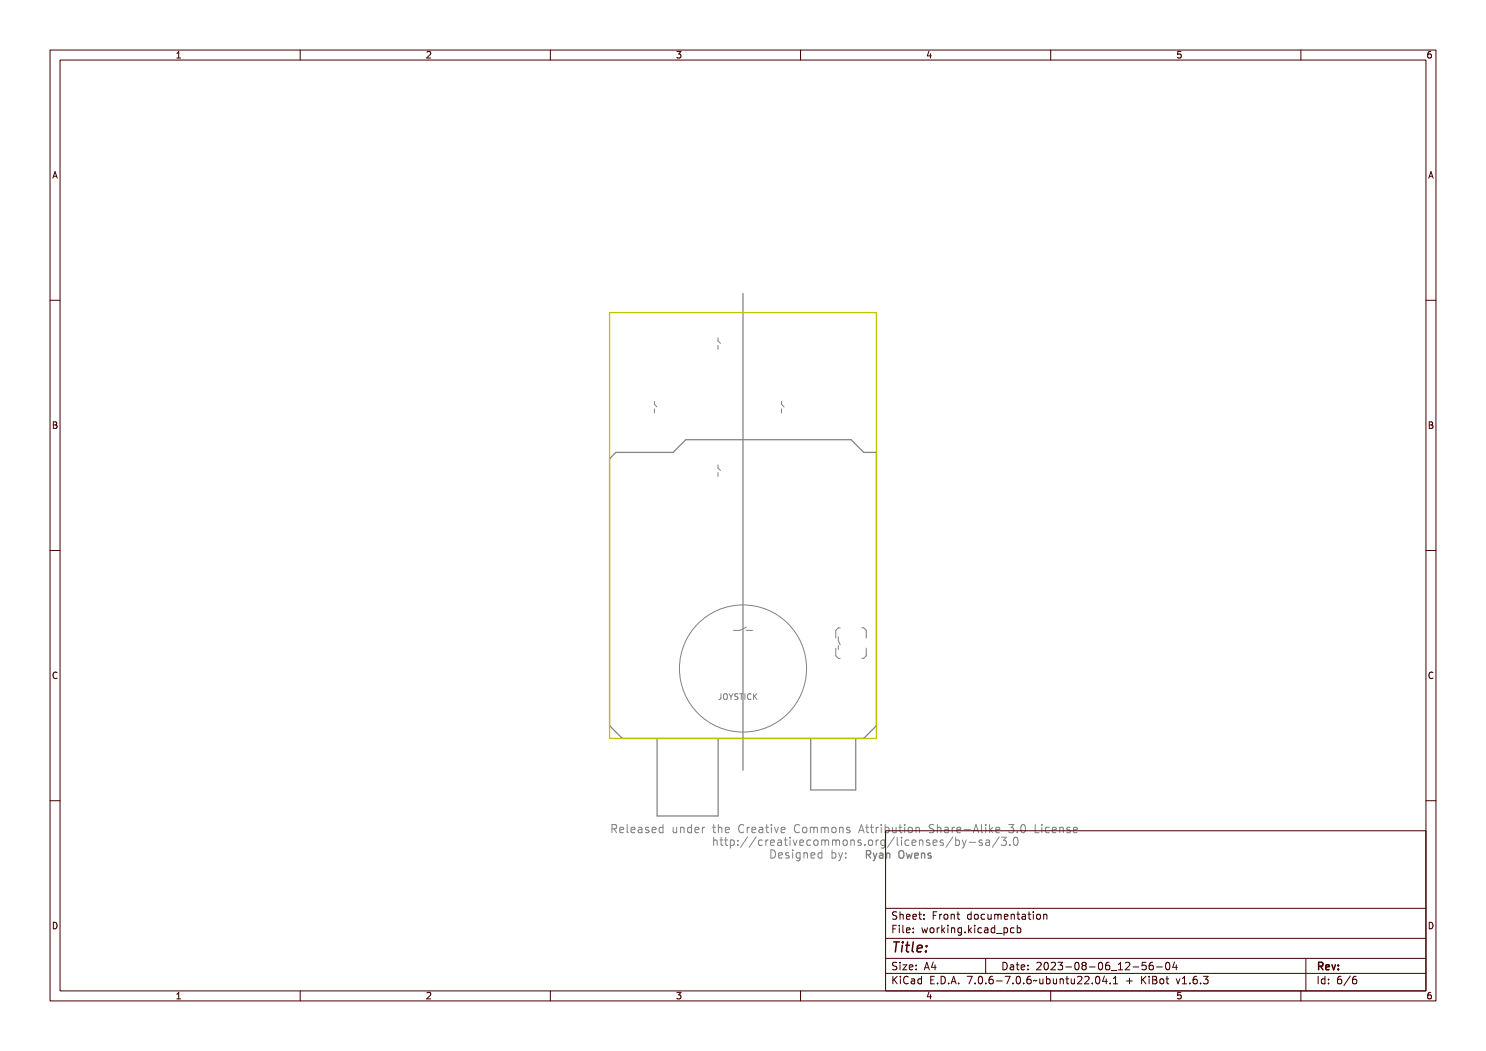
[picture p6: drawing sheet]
<svg xmlns="http://www.w3.org/2000/svg" width="297mm" height="210mm" viewBox="0 0 297 210" stroke-linecap="round" stroke-linejoin="round" font-family="sans-serif">
<defs><g id="words">
<text font-size="2.7" fill="#480000" x="178" y="190.3">Title:</text>
<g font-size="2.2" fill="#848484">
<text x="121.8" y="166.6">Released under the Creative Commons Attribution Share-Alike 3.0 License</text>
<text x="142.2" y="169.1">http://creativecommons.org/licenses/by-sa/3.0</text>
<text x="153.6" y="171.7">Designed by:</text>
</g>
<text font-size="2" fill="#848484" x="172.6" y="171.7">Ryan Owens</text>
<g font-size="2" fill="#480000">
<text x="178" y="183.7">Sheet: Front documentation</text>
<text x="178" y="186.5">File: working.kicad_pcb</text>
<text x="178" y="193.9">Size: A4</text>
<text x="178" y="196.6">KiCad E.D.A. 7.0.6-7.0.6~ubuntu22.04.1 + KiBot v1.6.3</text>
<text x="200" y="193.9">Date: 2023-08-06_12-56-04</text>
<text x="263" y="196.6">Id: 6/6</text>
<text x="263" y="193.9">Rev:</text>
</g>
<g font-size="1.7" fill="#480000">
<text x="35" y="11.7">1</text>
<text x="85" y="11.7">2</text>
<text x="135" y="11.7">3</text>
<text x="185" y="11.7">4</text>
<text x="235" y="11.7">5</text>
<text x="285" y="11.7">6</text>
<text x="10.5" y="35.7">A</text>
<text x="285.5" y="35.7">A</text>
<text x="10.5" y="85.6">B</text>
<text x="285.5" y="85.6">B</text>
<text x="10.5" y="135.7">C</text>
<text x="285.5" y="135.7">C</text>
<text x="10.5" y="185.6">D</text>
<text x="285.5" y="185.6">D</text>
<text x="35" y="199.7">1</text>
<text x="85" y="199.7">2</text>
<text x="135" y="199.7">3</text>
<text x="185" y="199.7">4</text>
<text x="235" y="199.7">5</text>
<text x="285" y="199.7">6</text>
</g>
<text font-size="1.6" fill="#848484" x="143.4" y="139.9">JOYSTICK</text>
</g></defs>
<path d="M148.5 58.6v95.3M123.1 90.4h11.4l2.6-2.5h33l2.5 2.5h2.6v54.6l-2.6 2.5h-48.2l-2.6-2.5v-53.3zM131.3 147.5v15.5h12.2v-15.5M162 147.6v10.2h9v-10.2" fill="none" stroke="#848484" stroke-width=".25"/>
<g fill="none" stroke="#848484" stroke-width=".27">
<path d="M172.8 170.2a.74 .74 0 0 1 .9 .3v.3l-.3 .2 .4 .7h-.2l-.2-.5-.2-.1h-.2v.6h-.2zM173 170.4h.2a.26 .26 0 0 1 .3 .2 .26 .26 0 0 1-.3 .3h-.2zM173.9 170.6h.2l.4 .8 .3-.8h.2l-.3 .7a.68 .68 0 0 1-.7 .8l.4-.4zM175.3 170.6h.3a.43 .43 0 0 1 .5 .5v.6h-.2v-.2a.38 .38 0 0 1-.5 .2 .38 .38 0 0 1-.2-.5 .38 .38 0 0 1 .5-.2h.2a.36 .36 0 0 0-.2-.3 .36 .36 0 0 0-.4 .1zM175.4 171.2l.5-.1a.31 .31 0 0 1-.1 .4 .31 .31 0 0 1-.4-.1zM176.5 170.6h.1v.1a.36 .36 0 0 1 .5-.1 .36 .36 0 0 1 .2 .4v.7h-.2v-.8l-.2-.2-.2 .2-.1 .8h-.1zM179 170.3a.54 .54 0 0 1 .7 0 .54 .54 0 0 1 .1 .6 .54 .54 0 0 1-.5 .8 .54 .54 0 0 1-.5-.8zM179.2 170.4a.57 .57 0 0 1 .4 .9l-.2 .2a.57 .57 0 0 1-.3-.9zM179.9 170.6h.2l.2 .9 .1-.6h.2l.2 .6 .1-.9h.2l-.2 1.1h-.2l-.2-.6-.2 .6h-.1zM181.4 170.7a.49 .49 0 0 1 .6-.1 .49 .49 0 0 1 .2 .6h-.8a.42 .42 0 0 0 .3 .4 .42 .42 0 0 0 .5-.2 .48 .48 0 0 1-.5 .3 .48 .48 0 0 1-.4-.3zM181.5 170.8l.4-.1 .1 .3h-.6zM182.5 170.6h.2v.1a.36 .36 0 0 1 .5-.1 .36 .36 0 0 1 .2 .4v.7h-.2v-.8l-.2-.2-.3 .2v.8h-.2z"/>
<path d="M183.9 170.6h.4h.2l-.1 .2a.25 .25 0 0 0-.3-.1 .25 .25 0 0 0-.1 .3 .38 .38 0 0 1 .5 .3 .38 .38 0 0 1-.4 .4l-.3-.1v-.1a.31 .31 0 0 0 .3 .1 .31 .31 0 0 0 .2-.3 .42 .42 0 0 1-.4-.2 .42 .42 0 0 1 0-.5zM186 170.5h-.3l-.2 .2v.2l.5 .1v.4h-.5"/>
</g>
<g fill="none" stroke="#848484" stroke-width=".2">
<path d="M143.5 67.5v.6l.5 .5M143.5 69v.8M130.8 80.2v.6l.5 .5M130.8 81.7v.8M143.5 92.9v.6l.5 .5M143.5 94.4v.8M156.2 80.2v.6l.5 .5M156.2 81.7v.8M143.7 138.8h.4v.8a.33 .33 0 0 1-.2 .3 .33 .33 0 0 1-.4-.2 .26 .26 0 0 0 .3 .1 .26 .26 0 0 0 .2-.2v-.7h-.3zM144.5 138.9a.46 .46 0 0 1 .6 0 .46 .46 0 0 1 .1 .6 .4 .4 0 0 1-.5 .4 .4 .4 0 0 1-.3-.5zM144.7 138.9a.46 .46 0 0 1 .3 .5 .46 .46 0 0 1-.3 .4l-.1-.4zM145.3 138.8h.2l.3 .5 .2-.5h.2l-.4 .6v.5h-.1v-.5z"/>
<path d="M146.4 138.9l.4-.1h.2l-.1 .1a.23 .23 0 0 0-.4 .1 .23 .23 0 0 0 .3 .3 .36 .36 0 0 1 .2 .6 .36 .36 0 0 1-.6-.2 .27 .27 0 0 0 .3 .1 .27 .27 0 0 0 .1-.3 .37 .37 0 0 1-.4-.2 .37 .37 0 0 1 0-.4zM147.2 138.8h.9v.1h-.4v1h-.1v-1h-.4zM148.3 138.8h.6v.1h-.3v.9h.3v.1h-.6v-.1h.2v-.9h-.2zM149.1 125.3l-1.2 .7h-1.3M149.1 126h1.3M149.3 138.9l.4-.1h.2v.2a.4 .4 0 0 0-.6 .4 .4 .4 0 0 0 .6 .3v.2a.57 .57 0 0 1-.8-.2 .57 .57 0 0 1 .2-.8zM150.1 138.8h.1v.5l.5-.5h.2l-.4 .5 .4 .6h-.2l-.3-.5-.2 .5h-.1zM167 129.5v1.5l.6 .5h.3M167.6 127.2v.8l.3 .9M167.6 129v.8M167.9 125.5h-.3l-.6 .5v1.5M172.3 125.5h.3l.5 .5v1.5"/>
<path d="M173.1 129.5v1.5l-.5 .5h-.3M122 165a.8 .8 0 0 1 .9 .3v.3l-.3 .2 .5 .8h-.2l-.3-.5-.2-.2h-.2v.7h-.2zM122.2 165.2h.2a.29 .29 0 0 1 .3 .3 .29 .29 0 0 1-.3 .2h-.2zM123.4 165.5a.53 .53 0 0 1 .7-.1 .53 .53 0 0 1 .2 .6h-.8a.46 .46 0 0 0 .3 .5 .46 .46 0 0 0 .5-.2v.2a.66 .66 0 0 1-.9-.1 .66 .66 0 0 1 0-.9zM123.6 165.6h.4l.1 .3h-.6zM124.6 164.9h.5l.1 1.4 .4 .1v.2l-.6-.1-.1-1.4h-.3zM126 165.5a.53 .53 0 0 1 .7-.1 .53 .53 0 0 1 .3 .6h-.9a.46 .46 0 0 0 .3 .5 .46 .46 0 0 0 .5-.2v.2a.66 .66 0 0 1-.9-.1 .66 .66 0 0 1 0-.9zM126.2 165.6h.4l.2 .3h-.7zM127.3 165.5l.2-.1a.49 .49 0 0 1 .7 .5v.7h-.2v-.2a.42 .42 0 0 1-.5 .2 .42 .42 0 0 1-.3-.5 .42 .42 0 0 1 .5-.3h.3a.38 .38 0 0 0-.3-.3 .38 .38 0 0 0-.4 .2zM127.5 166.1l.5-.1a.34 .34 0 0 1-.1 .4 .34 .34 0 0 1-.5-.1zM128.7 165.5l.6-.1h.1l-.1 .2a.27 .27 0 0 0-.3-.1 .27 .27 0 0 0-.1 .3 .41 .41 0 0 1 .5 .3 .41 .41 0 0 1-.4 .5h-.4v-.3a.33 .33 0 0 0 .4 .2 .33 .33 0 0 0 .2-.4 .46 .46 0 0 1-.4-.1 .46 .46 0 0 1-.1-.5zM130 165.5a.53 .53 0 0 1 .6-.1 .53 .53 0 0 1 .3 .6h-.9a.46 .46 0 0 0 .3 .5 .46 .46 0 0 0 .5-.2v.2a.66 .66 0 0 1-.8-.1 .66 .66 0 0 1 0-.9z"/>
<path d="M130.2 165.6h.3l.2 .3h-.7zM131.3 165.5l.3-.1 .3 .2v-.7h.2v1.7h-.2v-.2a.5 .5 0 0 1-.7 .1 .5 .5 0 0 1 0-.7zM131.4 165.7l.1-.1a.43 .43 0 0 1 .4 .4 .43 .43 0 0 1-.4 .4l-.1-.2zM133.9 165.4h.1l.1 .9 .2 .2 .2-.3 .1-.8h.2v1.2h-.2v-.2a.38 .38 0 0 1-.5 .2 .38 .38 0 0 1-.2-.5zM135.2 165.4h.2v.2a.39 .39 0 0 1 .4-.2 .39 .39 0 0 1 .3 .5v.7h-.2v-.9l-.3-.2-.2 .3v.8h-.2zM136.5 165.5l.4-.1 .3 .2v-.7h.2v1.7h-.2v-.2a.5 .5 0 0 1-.7 .1 .5 .5 0 0 1-.1-.7zM136.7 165.7l.1-.1a.43 .43 0 0 1 .4 .4 .43 .43 0 0 1-.4 .4l-.2-.2zM137.9 165.5a.53 .53 0 0 1 .6-.1 .53 .53 0 0 1 .3 .6h-.9a.46 .46 0 0 0 .3 .5 .46 .46 0 0 0 .5-.2v.2a.66 .66 0 0 1-.9-.1 .66 .66 0 0 1 .1-.9zM138 165.6h.4l.2 .3h-.7zM139.3 165.4h.2v.2a.33 .33 0 0 1 .3-.2 .33 .33 0 0 1 .3 .2 .39 .39 0 0 0-.4 0 .39 .39 0 0 0-.2 .4v.6h-.2zM142 165.1h.2v.3h.4v.2h-.4v.8h.4v.2h-.2a.33 .33 0 0 1-.4-.4v-.6h-.3v-.2h.3zM142.4 167.5h.2v.6a.39 .39 0 0 1 .4-.2 .39 .39 0 0 1 .3 .5v.7h-.2v-.8l-.3-.2-.2 .2v.8h-.2z"/>
<path d="M143 164.9h.2v.7a.39 .39 0 0 1 .5-.2 .39 .39 0 0 1 .2 .5v.7h-.1l-.1-.9-.2-.2-.2 .3-.1 .8h-.2zM143.9 167.6h.2v.3h.5v.2h-.5v.8l.5 .1v.1h-.3a.33 .33 0 0 1-.4-.4v-.6h-.3v-.2h.3zM144.4 165.5a.53 .53 0 0 1 .7-.1 .53 .53 0 0 1 .2 .6h-.8a.46 .46 0 0 0 .3 .5 .46 .46 0 0 0 .5-.2v.2a.66 .66 0 0 1-.9-.1 .66 .66 0 0 1 0-.9zM144.6 165.6h.4l.1 .3h-.6zM145.2 167.6h.2v.3h.5v.2h-.5v.8l.5 .1v.1h-.3a.33 .33 0 0 1-.4-.4v-.6h-.3v-.2h.3zM146.3 167.9h.2v.2a.5 .5 0 0 1 .7 0 .5 .5 0 0 1 .1 .6 .42 .42 0 0 1-.3 .5 .42 .42 0 0 1-.5-.2v.6h-.2zM146.7 168.1a.43 .43 0 0 1 .4 .4 .43 .43 0 0 1-.4 .5l-.2-.5zM147.1 165.2a.44 .44 0 0 1 .4-.2 .44 .44 0 0 1 .4 .3 .47 .47 0 0 0-.6-.1 .47 .47 0 0 0-.2 .6 .47 .47 0 0 0 .2 .6 .47 .47 0 0 0 .6-.1 .47 .47 0 0 1-.5 .4 .47 .47 0 0 1-.4-.4l-.1-.7zM147.9 168h.3v.3h-.3zM147.9 168.8h.3v.3h-.3zM148.5 165.4h.2v.2a.33 .33 0 0 1 .3-.2 .33 .33 0 0 1 .3 .2 .39 .39 0 0 0-.4 0 .39 .39 0 0 0-.2 .4v.6h-.2zM149.7 167.5h.2l-.9 1.8h-.2z"/>
<path d="M149.7 165.5a.53 .53 0 0 1 .6-.1 .53 .53 0 0 1 .3 .6h-.9a.46 .46 0 0 0 .3 .5 .46 .46 0 0 0 .5-.2v.2a.66 .66 0 0 1-.8-.1 .66 .66 0 0 1 0-.9zM149.8 165.6h.4l.2 .3h-.7zM150.9 165.5l.2-.1a.49 .49 0 0 1 .7 .5v.7h-.2v-.2a.42 .42 0 0 1-.5 .2 .42 .42 0 0 1-.2-.5 .42 .42 0 0 1 .5-.3h.2a.38 .38 0 0 0-.2-.3 .38 .38 0 0 0-.5 .2zM151 167.5h.2l-.9 1.8h-.2zM151.1 166.1l.5-.1a.34 .34 0 0 1-.1 .4 .34 .34 0 0 1-.4-.1zM151.7 168.1a.42 .42 0 0 1 .4-.2 .42 .42 0 0 1 .4 .3 .43 .43 0 0 0-.6 0 .43 .43 0 0 0 0 .6 .43 .43 0 0 0 .6 .1 .44 .44 0 0 1-.5 .3 .44 .44 0 0 1-.4-.3v-.5zM152.5 165.1h.2v.3h.4v.2h-.4v.7l.4 .1v.2h-.2a.33 .33 0 0 1-.4-.4v-.6h-.3v-.2h.3zM153 167.9h.2v.3a.33 .33 0 0 1 .4-.3 .33 .33 0 0 1 .3 .3 .39 .39 0 0 0-.5-.1 .39 .39 0 0 0-.2 .4v.6h-.2zM153.6 165.4h.5v1h.4v.2h-1v-.2h.4v-.8h-.3zM153.7 170.1a.82 .82 0 0 1 1.1 .8 .82 .82 0 0 1-1.1 .8zM153.9 164.9h.2v.3h-.2zM153.9 170.3a.62 .62 0 0 1 .6 .6 .62 .62 0 0 1-.6 .6z"/>
<path d="M154.2 168.1a.53 .53 0 0 1 .7-.1 .53 .53 0 0 1 .2 .6h-.8a.46 .46 0 0 0 .3 .4 .46 .46 0 0 0 .5-.1v.2a.66 .66 0 0 1-.9-.1 .66 .66 0 0 1 0-.9zM154.4 168.2l.4-.1 .2 .3h-.7zM154.7 165.4h.3l.3 1 .3-1h.3l-.5 1.2h-.2zM155.2 170.6a.53 .53 0 0 1 .6-.1 .53 .53 0 0 1 .3 .6h-.9a.46 .46 0 0 0 .3 .5 .46 .46 0 0 0 .5-.2v.2a.66 .66 0 0 1-.8-.1 .66 .66 0 0 1 0-.9zM155.3 170.7l.4-.1 .2 .4h-.7zM155.5 168l.2-.1a.49 .49 0 0 1 .7 .6v.6h-.2v-.1a.42 .42 0 0 1-.5 .2 .42 .42 0 0 1-.3-.5 .42 .42 0 0 1 .5-.3h.3a.38 .38 0 0 0-.3-.4 .38 .38 0 0 0-.4 .2zM155.7 168.6l.5-.1a.34 .34 0 0 1-.1 .5 .34 .34 0 0 1-.5-.1zM156.2 165.5a.53 .53 0 0 1 .7-.1 .53 .53 0 0 1 .2 .6h-.8a.46 .46 0 0 0 .3 .5 .46 .46 0 0 0 .5-.2v.2a.66 .66 0 0 1-.9-.1 .66 .66 0 0 1 0-.9zM156.4 165.6h.4l.1 .3h-.6zM156.6 170.5h.5h.1v.2a.27 .27 0 0 0-.4-.1 .27 .27 0 0 0-.1 .3 .41 .41 0 0 1 .6 .3 .41 .41 0 0 1-.5 .5l-.4-.1v-.2a.33 .33 0 0 0 .4 .2 .33 .33 0 0 0 .2-.4 .46 .46 0 0 1-.4-.2 .46 .46 0 0 1 0-.5zM157 167.6h.2v.3h.5v.2h-.5l.1 .8 .4 .1v.1h-.3a.33 .33 0 0 1-.4-.4v-.6h-.3v-.2h.3zM157.8 170.5h.5v1h.4v.2h-1v-.2h.4v-.9h-.3z"/>
<path d="M158.1 170h.2v.3h-.2zM158.2 167.9h.5v1.1h.4v.1h-1v-.1h.4v-.9h-.3zM158.5 167.5h.2v.2h-.2zM158.9 165.2a.44 .44 0 0 1 .4-.2 .44 .44 0 0 1 .4 .3 .47 .47 0 0 0-.6-.1 .47 .47 0 0 0-.1 .6 .47 .47 0 0 0 .1 .6 .47 .47 0 0 0 .6-.1 .47 .47 0 0 1-.5 .4 .47 .47 0 0 1-.4-.4l-.1-.7zM159.1 170.6l.3-.1 .3 .1v-.1h.2v1.1a.54 .54 0 0 1-.2 .5 .54 .54 0 0 1-.6 0v-.2a.4 .4 0 0 0 .5 0 .4 .4 0 0 0 .1-.4 .49 .49 0 0 1-.6 .1 .49 .49 0 0 1-.1-.7zM159.2 170.7l.1-.1a.42 .42 0 0 1 .4 .5 .42 .42 0 0 1-.4 .4l-.1-.2zM159.3 167.9h.2l.4 1 .3-1h.2l-.4 1.2h-.3zM160.2 165.5a.57 .57 0 0 1 .9 .5 .57 .57 0 0 1-.9 .5l-.2-.5zM160.3 165.7l.1-.1a.43 .43 0 0 1 .5 .4 .43 .43 0 0 1-.5 .4l-.1-.2zM160.4 170.5h.1v.2a.39 .39 0 0 1 .5-.2 .39 .39 0 0 1 .3 .4v.8h-.2l-.1-1h-.4l-.1 1h-.1zM160.8 168.1a.53 .53 0 0 1 .7-.1 .53 .53 0 0 1 .2 .6h-.8a.46 .46 0 0 0 .3 .4 .46 .46 0 0 0 .5-.1v.2a.66 .66 0 0 1-.9-.1 .66 .66 0 0 1 0-.9zM161 168.2l.3-.1 .2 .3h-.6z"/>
<path d="M161.3 165.4l.2 .1 .3-.1 .1 .1 .4-.1 .1 1.2h-.2v-.9l-.1-.2-.1 .2v.9h-.2v-.9l-.2-.2-.1 .2v.9h-.2zM161.7 170.6a.53 .53 0 0 1 .7-.1 .53 .53 0 0 1 .2 .6h-.8a.46 .46 0 0 0 .3 .5 .46 .46 0 0 0 .5-.2v.2a.66 .66 0 0 1-.9-.1 .66 .66 0 0 1 0-.9zM161.9 170.7l.4-.1 .1 .4h-.6zM162.2 168.1a.42 .42 0 0 1 .4-.2 .42 .42 0 0 1 .4 .3 .43 .43 0 0 0-.6 0 .43 .43 0 0 0 0 .6 .43 .43 0 0 0 .6 .1 .44 .44 0 0 1-.5 .3 .44 .44 0 0 1-.4-.3v-.5zM162.6 165.4l.2 .1 .3-.1 .1 .1 .4-.1 .1 1.2h-.2v-.9l-.1-.2-.1 .2v.9h-.2v-.9l-.1-.2-.2 .2v.9h-.2zM163 170.6l.4-.1 .3 .1v-.6h.2v1.7h-.2v-.2a.5 .5 0 0 1-.7 .1 .5 .5 0 0 1-.1-.7zM163.2 170.7h.1a.43 .43 0 0 1 .4 .4 .43 .43 0 0 1-.4 .4l-.2-.2zM163.4 168.1a.57 .57 0 0 1 .9 .4 .57 .57 0 0 1-.9 .5l-.1-.5zM163.6 168.2l.1-.1a.43 .43 0 0 1 .4 .4 .43 .43 0 0 1-.4 .5l-.2-.3zM164.1 165.5a.57 .57 0 0 1 .9 .5 .57 .57 0 0 1-.9 .5l-.1-.5zM164.3 165.7l.1-.1a.43 .43 0 0 1 .4 .4 .43 .43 0 0 1-.4 .4l-.2-.2zM164.6 167.9l.2 .1 .2-.1 .2 .2 .3-.2 .2 1.2h-.2v-.8l-.1-.2-.2 .2v.8h-.2v-.8l-.1-.2-.1 .2v.8h-.2z"/>
<path d="M165.4 165.4h.1v.2a.39 .39 0 0 1 .5-.2 .39 .39 0 0 1 .3 .5v.7h-.2v-.9l-.3-.2-.2 .3-.1 .8h-.1zM165.6 170h.2v.6a.58 .58 0 0 1 .9 .4 .58 .58 0 0 1-.7 .7l-.2-.2v.2h-.2zM165.9 170.7h.1a.43 .43 0 0 1 .4 .4 .43 .43 0 0 1-.4 .4l-.2-.2zM165.9 167.9l.2 .1 .3-.1 .1 .2 .3-.2 .2 1.2h-.2v-.8l-.1-.2-.2 .2v.8h-.2v-.8l-.1-.2-.1 .2v.8h-.2zM166.8 165.5l.5-.1h.2l-.1 .2a.27 .27 0 0 0-.3-.1 .27 .27 0 0 0-.2 .3 .41 .41 0 0 1 .6 .3 .41 .41 0 0 1-.4 .5h-.4v-.3a.33 .33 0 0 0 .4 .2 .33 .33 0 0 0 .2-.4 .46 .46 0 0 1-.5-.1 .46 .46 0 0 1 0-.5zM166.8 170.5h.2l.4 .9 .3-.9h.2l-.3 .8a.74 .74 0 0 1-.7 .8l.4-.4zM167.4 168.1a.57 .57 0 0 1 .9 .4 .57 .57 0 0 1-.9 .5l-.2-.5zM167.5 168.2l.1-.1a.43 .43 0 0 1 .4 .4 .43 .43 0 0 1-.4 .5l-.1-.3zM168.5 170.5h.3v.4h-.3zM168.5 171.4h.3v.3h-.3zM168.6 167.9h.2v.2a.39 .39 0 0 1 .5-.2 .39 .39 0 0 1 .2 .5v.7h-.2v-.8l-.2-.2-.3 .2v.8h-.2zM169.6 165h.3l.5 1.6h-.3l-.1-.4h-.5l-.2 .4h-.2z"/>
<path d="M169.7 165.2l.3 .8h-.5zM170.1 168l.5-.1 .2 .1-.1 .1a.27 .27 0 0 0-.4 0 .27 .27 0 0 0-.1 .3 .41 .41 0 0 1 .6 .3 .41 .41 0 0 1-.5 .5l-.4-.1v-.2a.33 .33 0 0 0 .4 .1 .33 .33 0 0 0 .2-.3 .46 .46 0 0 1-.4-.2 .46 .46 0 0 1 0-.5zM170.9 165.1h.1v.3h.5v.2h-.5l.1 .7 .4 .1v.2h-.2a.33 .33 0 0 1-.4-.4v-.6h-.4v-.2h.4zM171.6 168.8h.2v.3h-.2zM172.2 165.1h.2v.3h.4v.2h-.4v.7l.4 .1v.2h-.2a.33 .33 0 0 1-.4-.4v-.6h-.4v-.2h.4zM172.6 168.1a.57 .57 0 0 1 .9 .4 .57 .57 0 0 1-.9 .5l-.1-.5zM172.8 168.2l.1-.1a.43 .43 0 0 1 .4 .4 .43 .43 0 0 1-.4 .5l-.2-.3zM173.4 165.4h.2v.2a.33 .33 0 0 1 .3-.2 .33 .33 0 0 1 .3 .2 .39 .39 0 0 0-.4 0 .39 .39 0 0 0-.2 .4v.6h-.2zM174 167.9h.2v.3a.33 .33 0 0 1 .4-.3 .33 .33 0 0 1 .3 .3 .39 .39 0 0 0-.5-.1 .39 .39 0 0 0-.2 .4v.6h-.2zM174.6 165.4h.5v1h.4v.2h-1v-.2h.4v-.8h-.3zM174.9 164.9h.2v.3h-.2zM175.2 168.1l.4-.2 .3 .2v-.2h.2v1.2a.54 .54 0 0 1-.3 .5 .54 .54 0 0 1-.6-.1v-.1a.4 .4 0 0 0 .5 0 .4 .4 0 0 0 .2-.4 .49 .49 0 0 1-.7 0 .49 .49 0 0 1-.1-.6z"/>
<path d="M175.4 168.2l.1-.1a.42 .42 0 0 1 .4 .4 .42 .42 0 0 1-.4 .5l-.2-.3zM175.8 164.9h.2v.7a.58 .58 0 0 1 .9 .3 .58 .58 0 0 1-.6 .7l-.3-.2v.2h-.2zM176.1 165.7l.1-.1a.43 .43 0 0 1 .4 .4 .43 .43 0 0 1-.4 .4l-.1-.2zM177.2 165.4h.2v.9l.2 .2 .3-.3v-.8h.2v1.2h-.2v-.2a.38 .38 0 0 1-.5 .2 .38 .38 0 0 1-.2-.5zM177.2 167.5h.2l-.8 1.8h-.2zM177.8 167.5h.5v1.3l.4 .2v.1l-.5-.1-.1-1.4h-.3zM178.7 165.1h.2v.3h.5v.2h-.5l.1 .8h.4v.2h-.3a.33 .33 0 0 1-.4-.4v-.6h-.3v-.2h.3zM179.2 167.9h.5v1.1h.4v.1h-1v-.1h.4v-.9h-.3zM179.5 167.5h.2v.2h-.2zM179.9 165.4h.5v1h.3v.2h-.9v-.2h.4v-.8h-.3zM180.2 164.9h.2v.3h-.2zM180.6 168.1a.42 .42 0 0 1 .4-.2 .42 .42 0 0 1 .3 .3 .43 .43 0 0 0-.6 0 .43 .43 0 0 0 0 .6 .43 .43 0 0 0 .6 .1 .44 .44 0 0 1-.4 .3 .44 .44 0 0 1-.4-.3l-.1-.5z"/>
<path d="M181.2 165.5a.57 .57 0 0 1 .9 .5 .57 .57 0 0 1-.9 .5l-.2-.5zM181.3 165.7l.1-.1a.43 .43 0 0 1 .5 .4 .43 .43 0 0 1-.5 .4l-.1-.2zM181.8 168.1a.53 .53 0 0 1 .7-.1 .53 .53 0 0 1 .2 .6h-.8a.46 .46 0 0 0 .3 .4 .46 .46 0 0 0 .5-.1v.2a.66 .66 0 0 1-.9-.1 .66 .66 0 0 1 0-.9zM182 168.2l.3-.1 .2 .3h-.6zM182.4 165.4h.2v.2a.39 .39 0 0 1 .5-.2 .39 .39 0 0 1 .2 .5v.7h-.2v-.9l-.2-.2-.3 .3v.8h-.2zM183 167.9h.2v.2a.39 .39 0 0 1 .5-.2 .39 .39 0 0 1 .3 .5v.7h-.2l-.1-.8-.2-.2-.2 .2-.1 .8h-.2zM184.5 168l.5-.1 .2 .1-.1 .1a.27 .27 0 0 0-.3 0 .27 .27 0 0 0-.2 .3 .41 .41 0 0 1 .6 .3 .41 .41 0 0 1-.4 .5l-.4-.1v-.2a.33 .33 0 0 0 .4 .1 .33 .33 0 0 0 .2-.3 .46 .46 0 0 1-.5-.2 .46 .46 0 0 1 0-.5zM185.1 165.1l.6-.1 .2 .1v.2a.34 .34 0 0 0-.5-.2 .34 .34 0 0 0-.1 .5 .54 .54 0 0 1 .7 .7 .54 .54 0 0 1-.9 .3l-.1-.3a.37 .37 0 0 0 .5 .2 .37 .37 0 0 0 .1-.6 .51 .51 0 0 1-.5-.2 .51 .51 0 0 1 0-.6zM185.7 168.1a.53 .53 0 0 1 .7-.1 .53 .53 0 0 1 .2 .6h-.8a.46 .46 0 0 0 .3 .4 .46 .46 0 0 0 .5-.1v.2a.66 .66 0 0 1-.9-.1 .66 .66 0 0 1 0-.9zM185.9 168.2l.4-.1 .2 .3h-.7zM186.4 164.9h.1v.7a.39 .39 0 0 1 .5-.2 .39 .39 0 0 1 .3 .5v.7h-.2v-.9l-.3-.2-.2 .3-.1 .8h-.1zM187.1 168l.5-.1 .2 .1-.1 .1a.27 .27 0 0 0-.3 0 .27 .27 0 0 0-.1 .3 .41 .41 0 0 1 .5 .3 .41 .41 0 0 1-.4 .5l-.4-.1v-.2a.33 .33 0 0 0 .4 .1 .33 .33 0 0 0 .2-.3 .46 .46 0 0 1-.5-.2 .46 .46 0 0 1 0-.5z"/>
<path d="M187.7 165.5l.2-.1a.49 .49 0 0 1 .7 .5v.7h-.2v-.2a.42 .42 0 0 1-.5 .2 .42 .42 0 0 1-.3-.5 .42 .42 0 0 1 .5-.3h.3a.38 .38 0 0 0-.3-.3 .38 .38 0 0 0-.4 .2zM187.9 166.1l.5-.1a.34 .34 0 0 1-.2 .4 .34 .34 0 0 1-.4-.1zM189 167.5h.2l-.8 1.8h-.2zM189.2 165.4h.2v.2a.33 .33 0 0 1 .3-.2 .33 .33 0 0 1 .3 .2 .39 .39 0 0 0-.4 0 .39 .39 0 0 0-.2 .4v.6h-.2zM189.6 167.5h.2v.6a.58 .58 0 0 1 .9 .4 .58 .58 0 0 1-.7 .7l-.2-.2v.1h-.2zM189.9 168.2l.1-.1a.43 .43 0 0 1 .4 .4 .43 .43 0 0 1-.4 .5l-.2-.3zM190.4 165.5a.53 .53 0 0 1 .6-.1 .53 .53 0 0 1 .3 .6h-.9a.46 .46 0 0 0 .3 .5 .46 .46 0 0 0 .5-.2v.2a.66 .66 0 0 1-.9-.1 .66 .66 0 0 1 .1-.9zM190.5 165.6h.4l.2 .3h-.7zM190.8 167.9h.2l.4 1 .3-1h.2l-.3 .9a.74 .74 0 0 1-.7 .8l.4-.5zM191.8 165.9h.5v.2h-.5zM192.4 168.5h.6v.1h-.6zM193.2 165h.3l.5 1.6h-.2l-.2-.4h-.5l-.1 .4h-.3z"/>
<path d="M193.4 165.2l.2 .8h-.5zM193.7 168l.5-.1 .2 .1-.1 .1a.27 .27 0 0 0-.3 0 .27 .27 0 0 0-.2 .3 .41 .41 0 0 1 .6 .3 .41 .41 0 0 1-.4 .5l-.4-.1v-.2a.33 .33 0 0 0 .3 .1 .33 .33 0 0 0 .3-.3 .46 .46 0 0 1-.5-.2 .46 .46 0 0 1 0-.5zM194.2 164.9h.5v1.4l.4 .1v.2l-.5-.1-.1-1.4h-.3zM194.9 168l.2-.1a.49 .49 0 0 1 .7 .6v.6h-.2v-.1a.42 .42 0 0 1-.5 .2 .42 .42 0 0 1-.3-.5 .42 .42 0 0 1 .5-.3h.3a.38 .38 0 0 0-.3-.4 .38 .38 0 0 0-.4 .2zM195.1 168.6l.5-.1a.34 .34 0 0 1-.2 .5 .34 .34 0 0 1-.4-.1zM195.6 165.4h.5v1h.4v.2h-1v-.2h.4v-.8h-.3zM195.9 164.9h.2v.3h-.2zM196.9 164.9h.2v1l.5-.5h.3l-.5 .5 .5 .7h-.2l-.5-.6-.1 .1v.5h-.2zM196.9 167.5h.2l-.8 1.8h-.2zM197.5 167.6a.5 .5 0 0 1 .6 0 .5 .5 0 0 1 .1 .6l-.1 .1a.51 .51 0 0 1 .2 .7 .51 .51 0 0 1-.8 .1l-.1-.2a.38 .38 0 0 0 .6 .1 .38 .38 0 0 0 0-.6h-.3v-.2h.2a.28 .28 0 0 0 .2-.4 .28 .28 0 0 0-.4-.1l-.2 .1zM198.2 165.5a.53 .53 0 0 1 .7-.1 .53 .53 0 0 1 .2 .6h-.8a.46 .46 0 0 0 .3 .5 .46 .46 0 0 0 .5-.2v.2a.66 .66 0 0 1-.9-.1 .66 .66 0 0 1 0-.9zM198.4 165.6h.4l.1 .3h-.6z"/>
<path d="M199.1 168.8h.3v.3h-.3zM200.3 167.6a.57 .57 0 0 1 .6 .1 .57 .57 0 0 1 .2 .6 .57 .57 0 0 1-.5 .9 .57 .57 0 0 1-.6-.9zM200.4 167.7a.63 .63 0 0 1 .4 1l-.1 .3a.62 .62 0 0 1-.4-1zM200.8 165a.5 .5 0 0 1 .6 0 .5 .5 0 0 1 .1 .7h-.1a.51 .51 0 0 1 .2 .8 .51 .51 0 0 1-.8 .1l-.1-.3a.38 .38 0 0 0 .6 .1 .38 .38 0 0 0 0-.5l-.3-.1v-.1h.2a.28 .28 0 0 0 .3-.4 .28 .28 0 0 0-.5-.1h-.2zM201.8 168.8v.1M202.4 166.3h.3v.3h-.3zM202.8 167.4a1.09 1.09 0 0 0 .1 1.5 .89 .89 0 0 0 .7-.7 .89 .89 0 0 0-.4-.8M203.6 165.1a.57 .57 0 0 1 .6 0 .57 .57 0 0 1 .2 .7 .57 .57 0 0 1-.5 .8 .57 .57 0 0 1-.6-.8zM203.7 165.2a.63 .63 0 0 1 .4 1l-.1 .2a.62 .62 0 0 1-.4-1zM206.1 165h.2v1.4h.7v.2h-.9zM207.4 165.4h.5v1h.4v.2h-1v-.2h.4v-.8h-.3zM207.7 164.9h.2v.3h-.2z"/>
<path d="M208.8 165.5a.42 .42 0 0 1 .4-.1 .42 .42 0 0 1 .4 .3 .43 .43 0 0 0-.6 0 .43 .43 0 0 0 0 .6 .43 .43 0 0 0 .6 0 .44 .44 0 0 1-.4 .4 .44 .44 0 0 1-.5-.4v-.5zM210.1 165.5a.53 .53 0 0 1 .6-.1 .53 .53 0 0 1 .3 .6h-.9a.46 .46 0 0 0 .3 .5 .46 .46 0 0 0 .5-.2v.2a.66 .66 0 0 1-.9-.1 .66 .66 0 0 1 .1-.9zM210.2 165.6h.4l.2 .3h-.7zM211.3 165.4h.2v.2a.39 .39 0 0 1 .5-.2 .39 .39 0 0 1 .2 .5v.7h-.2v-.9l-.2-.2-.3 .3v.8h-.2zM212.7 165.5l.6-.1h.1l-.1 .2a.27 .27 0 0 0-.3-.1 .27 .27 0 0 0-.1 .3 .41 .41 0 0 1 .5 .3 .41 .41 0 0 1-.4 .5h-.4v-.3a.33 .33 0 0 0 .4 .2 .33 .33 0 0 0 .2-.4 .46 .46 0 0 1-.4-.1 .46 .46 0 0 1-.1-.5zM214 165.5a.53 .53 0 0 1 .6-.1 .53 .53 0 0 1 .3 .6h-.9a.46 .46 0 0 0 .3 .5 .46 .46 0 0 0 .5-.2v.2a.66 .66 0 0 1-.8-.1 .66 .66 0 0 1 0-.9zM214.2 165.6h.3l.2 .3h-.7z"/>
<circle cx="148.5" cy="133.6" r="12.7"/>
<circle cx="200.6" cy="168.3" r=".14"/>
<circle cx="203.9" cy="165.8" r=".14"/>
</g>
<path d="M121.8 62.5h53.4v85h-53.4z" fill="none" stroke="#c2c200" stroke-width=".25"/>
<g fill="none" stroke="#480000" stroke-width=".2">
<path d="M10 10h277v190h-277zM12 12h273v186h-273zM60 10v2M110 10v2M160 10v2M210 10v2M260 10v2M10 60h2M285 60h2M10 110h2M285 110h2M10 160h2"/>
<path d="M285 160h2M177 166h108v32h-108zM60 198v2M110 198v2M160 198v2M177 181.5h108M177 187.5h108M177 191.5h108M177 194.5h108M178.1 195.2h.2v.6l.6-.6h.3l-.6 .6 .6 .8h-.2l-.5-.7-.2 .2v.5h-.2zM178.2 185h.9v.2h-.7v.4h.6v.2h-.6v.7h-.2zM178.3 182.4l.5-.1h.2v.2a.31 .31 0 0 0-.5-.1 .31 .31 0 0 0 0 .5 .5 .5 0 0 1 .6 .6 .5 .5 0 0 1-.8 .2l-.1-.2a.34 .34 0 0 0 .4 .1 .34 .34 0 0 0 .1-.5 .47 .47 0 0 1-.5-.2 .47 .47 0 0 1 .1-.5z"/>
<path d="M178.3 192.5l.5-.1h.2v.2a.31 .31 0 0 0-.5-.1 .31 .31 0 0 0 0 .5 .5 .5 0 0 1 .6 .6 .5 .5 0 0 1-.8 .2l-.1-.2a.34 .34 0 0 0 .4 .1 .34 .34 0 0 0 .1-.5 .47 .47 0 0 1-.5-.2 .47 .47 0 0 1 .1-.5zM179.4 182.2h.2v.6a.35 .35 0 0 1 .4-.1 .35 .35 0 0 1 .2 .4v.6h-.2v-.8h-.4v.8h-.2zM179.5 185.4h.4v.9h.4v.2h-.9v-.2h.3v-.8h-.2zM179.5 192.8h.4v.9h.4v.1h-.9v-.1h.3v-.8h-.2zM179.5 195.6h.4v.9h.4v.1h-.9v-.1h.3v-.8h-.2zM179.7 184.9h.2v.3h-.2zM179.7 192.3h.2v.3h-.2zM179.7 195.1h.2v.3h-.2zM180.6 184.9h.4v1.3l.4 .1v.2l-.5-.2v-1.2h-.3zM180.6 192.8h.8l-.6 .9h.6v.1h-.8l.6-.9h-.6zM180.7 182.8l.1-.1a.49 .49 0 0 1 .5 0 .49 .49 0 0 1 .2 .5h-.8a.42 .42 0 0 0 .3 .4 .42 .42 0 0 0 .4-.1 .47 .47 0 0 1-.4 .3 .47 .47 0 0 1-.4-.3zM180.7 195.4a.4 .4 0 0 1 .4-.3 .4 .4 0 0 1 .4 .3 .56 .56 0 0 0-.8 .4 .56 .56 0 0 0 .5 .7l.3-.1a.43 .43 0 0 1-.5 .3 .43 .43 0 0 1-.4-.4v-.6z"/>
<path d="M180.8 182.9l.4-.1 .1 .3h-.6zM181.8 195.6l.3-.1a.43 .43 0 0 1 .5 .5v.6h-.1v-.1a.38 .38 0 0 1-.5 .2 .38 .38 0 0 1-.2-.5 .38 .38 0 0 1 .4-.2h.3a.35 .35 0 0 0-.3-.4 .35 .35 0 0 0-.4 .2zM181.9 182.8l.1-.1a.49 .49 0 0 1 .5 0 .49 .49 0 0 1 .2 .5h-.8a.42 .42 0 0 0 .3 .4 .42 .42 0 0 0 .5-.1 .47 .47 0 0 1-.5 .3 .47 .47 0 0 1-.4-.3zM181.9 185.5l.1-.1a.49 .49 0 0 1 .5 0 .49 .49 0 0 1 .2 .5h-.8a.42 .42 0 0 0 .3 .4 .42 .42 0 0 0 .5-.1 .47 .47 0 0 1-.5 .3 .47 .47 0 0 1-.4-.3zM181.9 192.9l.1-.1a.49 .49 0 0 1 .5 0 .49 .49 0 0 1 .2 .5h-.8a.42 .42 0 0 0 .3 .4 .42 .42 0 0 0 .5-.1 .47 .47 0 0 1-.5 .3 .47 .47 0 0 1-.4-.3zM182 196.2l.5-.1a.31 .31 0 0 1-.2 .4 .31 .31 0 0 1-.4-.1zM182 182.9l.4-.1 .1 .3h-.6zM182 185.6l.4-.1 .1 .3h-.6zM182 193l.4-.1 .1 .3h-.6zM183 195.7l.4-.2 .2 .2v-.6h.2v1.5h-.2v-.1a.42 .42 0 0 1-.5 .1 .42 .42 0 0 1-.2-.5zM183.2 195.8l.1-.1a.4 .4 0 0 1 .3 .4 .4 .4 0 0 1-.3 .4l-.2-.2zM183.2 182.3h.2v.4h.4v.1h-.4v.7l.4 .1v.1h-.4l-.1-.1-.1-.8h-.3v-.1h.3z"/>
<path d="M183.3 185.4h.2v.3h-.2zM183.3 186.2h.2v.3h-.2zM183.3 192.8h.2v.3h-.2zM183.3 193.6h.2v.2h-.2zM184.5 182.7h.2v.3h-.2zM184.5 183.5h.2v.2h-.2zM185.2 185.4h.2l.2 .8 .1-.5h.2l.2 .5 .1-.8h.2l-.2 1.1h-.2l-.2-.7-.2 .7h-.1zM185.4 195.2h.9v.2h-.7v.4h.6v.2h-.6v.5h.7v.1h-.9zM185.7 192.4h.2l.5 1.4h-.2l-.1-.3h-.5l-.1 .3h-.2zM185.8 192.6l.2 .7h-.4zM186.6 182.3h.9v.2h-.7v.4h.6v.2h-.6v.6h-.2zM186.8 185.6l.1-.1a.39 .39 0 0 1 .4 .4 .39 .39 0 0 1-.4 .4l-.1-.2z"/>
<path d="M186.9 196.4h.2v.2h-.2zM187.1 192.4h.2v.9h.2v.2h-.2v.3h-.2v-.3h-.6zM187.1 192.6v.7h-.4zM187.8 195.2a.76 .76 0 0 1 .9 .7 .76 .76 0 0 1-.9 .7zM188 195.4a.57 .57 0 0 1 .5 .5 .57 .57 0 0 1-.5 .6zM188 182.7h.2v.2v-.1a.29 .29 0 0 1 .3-.2 .29 .29 0 0 1 .3 .3 .37 .37 0 0 0-.5-.1 .37 .37 0 0 0-.1 .4v.5h-.2zM188 185.4h.2v.2v-.1a.29 .29 0 0 1 .3-.2 .29 .29 0 0 1 .3 .3 .37 .37 0 0 0-.5-.1 .37 .37 0 0 0-.1 .4v.6h-.2zM189.1 184.9h.1v.9l.5-.4h.2l-.4 .4 .5 .7h-.2l-.4-.6-.2 .1v.5h-.1zM189.2 182.9l.1-.1a.39 .39 0 0 1 .4 .4 .39 .39 0 0 1-.4 .4l-.1-.2zM189.3 196.4h.3v.2h-.3zM190.2 182.7h.2v.1a.35 .35 0 0 1 .4-.1 .35 .35 0 0 1 .3 .4v.6h-.2l-.1-.8h-.3l-.1 .8h-.2zM190.3 185.4h.4v.9h.4v.2h-.9v-.2h.4v-.8h-.3z"/>
<path d="M190.5 195.2h.3l.4 1.4h-.2l-.1-.3h-.5l-.1 .3h-.2zM190.6 184.9h.1v.3h-.1zM190.6 195.4l.2 .7h-.4zM191.4 185.4h.2v.1a.35 .35 0 0 1 .4-.1 .35 .35 0 0 1 .3 .4v.7h-.2l-.1-.9h-.3l-.1 .9h-.2zM191.7 182.3h.1v.4h.4v.1h-.4v.7l.4 .1v.1h-.4l-.1-.1v-.8h-.3v-.1h.3zM191.7 196.4h.3v.2h-.3zM192.7 185.5l.3-.2 .3 .2v-.1h.2v1a.53 .53 0 0 1-.8 .4v-.2a.36 .36 0 0 0 .4 .1 .36 .36 0 0 0 .2-.4l-.1 .1a.53 .53 0 0 1-.7-.3 .53 .53 0 0 1 .2-.6zM192.8 185.6l.1-.1a.39 .39 0 0 1 .4 .4 .39 .39 0 0 1-.4 .4l-.1-.2zM193.8 195.2h.9l-.5 1.4h-.2l.5-1.2h-.7zM193.9 182.8l.3-.2 .3 .2v-.6h.2v1.5h-.2v-.1a.42 .42 0 0 1-.6 .1 .42 .42 0 0 1-.1-.5zM194.1 182.8a.4 .4 0 0 1 .4 .4 .4 .4 0 0 1-.4 .4l-.2-.4zM194.1 186.2h.3v.3h-.3z"/>
<path d="M195.1 184.9h.2v.9l.4-.4h.3l-.5 .4 .5 .7h-.2l-.4-.6-.1 .1v.5h-.2zM195.2 182.9l.1-.1a.39 .39 0 0 1 .4 .4 .39 .39 0 0 1-.4 .4l-.1-.2zM195.3 196.4h.3v.2h-.3zM196.3 185.4h.5v.9h.3v.2h-.9v-.2h.4v-.8h-.3zM196.3 195.4a.57 .57 0 0 1 .7 0 .57 .57 0 0 1 .1 .8 .5 .5 0 0 1-.6 .5 .5 .5 0 0 1-.3-.8zM196.4 182.8a.39 .39 0 0 1 .4-.2 .39 .39 0 0 1 .3 .3 .4 .4 0 0 0-.6 0 .4 .4 0 0 0 0 .6 .4 .4 0 0 0 .6 0 .45 .45 0 0 1-.6 .3 .45 .45 0 0 1-.3-.6zM196.5 195.4a.61 .61 0 0 1 .4 1l-.1 .1a.61 .61 0 0 1-.4-1zM196.6 184.9h.2v.3h-.2zM197 191.5v3M197.4 182.7h.2v.8l.2 .1 .3-.2v-.7h.2v1h-.2v-.1a.35 .35 0 0 1-.4 .2 .35 .35 0 0 1-.3-.5zM197.6 185.5a.39 .39 0 0 1 .4-.2 .39 .39 0 0 1 .3 .3 .4 .4 0 0 0-.6 0 .4 .4 0 0 0 0 .6 .4 .4 0 0 0 .6 0 .45 .45 0 0 1-.6 .3 .45 .45 0 0 1-.3-.6zM197.7 196.4h.3v.2h-.3z"/>
<path d="M198.6 182.7l.5 .1 .3-.1 .2 1h-.2l-.1-.9-.2 .1v.8h-.1l-.2-.9-.1 .9h-.1zM198.7 185.4l.2-.1a.43 .43 0 0 1 .6 .5v.7h-.2v-.2a.38 .38 0 0 1-.5 .2 .38 .38 0 0 1-.2-.5 .38 .38 0 0 1 .5-.2h.2a.35 .35 0 0 0-.3-.4 .35 .35 0 0 0-.3 .2zM198.7 195.4a.38 .38 0 0 1 .4-.3 .38 .38 0 0 1 .3 .3 .43 .43 0 0 0-.5 0 .43 .43 0 0 0-.1 .5 .46 .46 0 0 1 .7 .1 .46 .46 0 0 1-.2 .6 .46 .46 0 0 1-.7-.2zM198.8 186l.5-.1a.31 .31 0 0 1-.1 .4 .31 .31 0 0 1-.4-.1zM199.9 185.5l.3-.2 .3 .2v-.6h.2v1.6h-.2v-.2a.42 .42 0 0 1-.5 .1 .42 .42 0 0 1-.2-.5zM199.9 182.8l.2-.1a.49 .49 0 0 1 .5 0 .49 .49 0 0 1 .1 .5h-.7a.42 .42 0 0 0 .2 .4 .42 .42 0 0 0 .5-.1 .47 .47 0 0 1-.4 .3 .47 .47 0 0 1-.5-.3zM200 196h.5v.2h-.5zM200 185.6l.1-.1a.39 .39 0 0 1 .4 .4 .39 .39 0 0 1-.4 .4l-.1-.2zM200.1 182.9l.3-.1 .2 .3h-.6zM200.1 192.4a.76 .76 0 0 1 1 .7 .76 .76 0 0 1-1 .7zM200.3 192.6a.57 .57 0 0 1 .6 .5 .57 .57 0 0 1-.6 .6zM200.9 186.8l1.2 .1z"/>
<path d="M201 195.2h.9l-.5 1.4h-.2l.5-1.2h-.7zM201.1 182.7h.1v.1a.35 .35 0 0 1 .5-.1 .35 .35 0 0 1 .2 .4v.6h-.2v-.8h-.4l-.1 .8h-.1zM201.4 192.8l.3-.1a.43 .43 0 0 1 .5 .5v.6h-.1v-.1a.38 .38 0 0 1-.5 .2 .38 .38 0 0 1-.2-.5 .38 .38 0 0 1 .4-.2h.3a.35 .35 0 0 0-.3-.4 .35 .35 0 0 0-.4 .2zM201.6 193.4l.5-.1a.31 .31 0 0 1-.2 .4 .31 .31 0 0 1-.4-.1zM202.2 185.4h.2v.1a.53 .53 0 0 1 .8 .3 .53 .53 0 0 1-.6 .7l-.2-.2v.6h-.2zM202.5 182.3h.2v.4h.4v.1h-.4v.7l.4 .1v.1h-.4l-.2-.1v-.8h-.3v-.1h.3zM202.5 185.6l.1-.1a.4 .4 0 0 1 .4 .4 .4 .4 0 0 1-.4 .4l-.2-.2zM202.5 196.4h.3v.2h-.3zM202.8 192.4h.2v.4h.4v.1h-.4v.7l.4 .1v.1h-.4l-.2-.1v-.8h-.3v-.1h.3zM203.5 182.7l.3-.1a.43 .43 0 0 1 .5 .5v.6h-.2v-.1a.38 .38 0 0 1-.5 .2 .38 .38 0 0 1-.2-.5 .38 .38 0 0 1 .5-.2h.2a.35 .35 0 0 0-.2-.4 .35 .35 0 0 0-.4 .2zM203.5 195.4a.57 .57 0 0 1 .8 0 .57 .57 0 0 1 0 .8 .5 .5 0 0 1-.6 .5 .5 .5 0 0 1-.3-.8zM203.6 185.5a.39 .39 0 0 1 .4-.2 .39 .39 0 0 1 .3 .3 .4 .4 0 0 0-.5 0 .4 .4 0 0 0 0 .6 .4 .4 0 0 0 .5 0 .45 .45 0 0 1-.6 .3 .45 .45 0 0 1-.2-.6z"/>
<path d="M203.7 183.3l.4-.1a.31 .31 0 0 1-.1 .4 .31 .31 0 0 1-.4-.1zM203.7 195.4a.61 .61 0 0 1 .4 1l-.1 .1a.61 .61 0 0 1-.3-1zM203.9 192.9l.1-.1a.49 .49 0 0 1 .5 0 .49 .49 0 0 1 .2 .5h-.8a.42 .42 0 0 0 .3 .4 .42 .42 0 0 0 .5-.1 .47 .47 0 0 1-.5 .3 .47 .47 0 0 1-.4-.3zM204 193l.4-.1 .1 .3h-.6zM204.7 184.9h.1v.6a.53 .53 0 0 1 .8 .3 .53 .53 0 0 1-.6 .7l-.2-.2v.2h-.1zM204.9 182.3h.2v.4h.4v.1h-.4v.7l.4 .1v.1h-.4l-.2-.1v-.8h-.3v-.1h.3zM204.9 185.6l.1-.1a.39 .39 0 0 1 .4 .4 .39 .39 0 0 1-.4 .4l-.1-.2zM204.9 196.4h.3v.2h-.3zM205.3 192.8h.2v.3h-.2zM205.3 193.6h.2v.2h-.2zM205.9 182.7h.5v.9h.3v.1h-.9v-.1h.4v-.8h-.3zM205.9 195.4a.38 .38 0 0 1 .4-.3 .38 .38 0 0 1 .3 .3 .43 .43 0 0 0-.5 0 .43 .43 0 0 0-.1 .5 .46 .46 0 0 1 .7 .1 .46 .46 0 0 1-.2 .6 .46 .46 0 0 1-.6-.2z"/>
<path d="M206.2 182.2h.2v.3h-.2zM207 196l1-.1a.49 .49 0 0 1-.8 .1l-.2 .2zM207.3 182.9l.1-.1a.39 .39 0 0 1 .4 .4 .39 .39 0 0 1-.4 .4l-.2-.2zM207.4 192.5a.53 .53 0 0 1 .8 .1 .53 .53 0 0 1-.3 .7l-.3 .4h.7v.1h-.9l.3-.5a.4 .4 0 0 0 .3-.4 .4 .4 0 0 0-.3-.4l-.3 .2zM208.3 182.7h.1v.1a.35 .35 0 0 1 .5-.1 .35 .35 0 0 1 .2 .4v.6h-.2v-.8h-.4l-.1 .8h-.1zM208.3 195.6h.1l.1 .8 .2 .1 .2-.2v-.7h.2v1h-.2v-.1a.35 .35 0 0 1-.4 .2 .35 .35 0 0 1-.2-.5zM208.7 192.6a.57 .57 0 0 1 .7 0 .57 .57 0 0 1 .1 .8 .5 .5 0 0 1-.6 .5 .5 .5 0 0 1-.3-.8zM208.9 192.6a.61 .61 0 0 1 .3 1l-.1 .1a.61 .61 0 0 1-.3-1zM209.5 195.1h.2v.6a.53 .53 0 0 1 .7 .3 .53 .53 0 0 1-.6 .7l-.1-.2v.1h-.2zM209.7 195.8l.1-.1a.4 .4 0 0 1 .4 .4 .4 .4 0 0 1-.4 .4l-.1-.2zM209.8 192.5a.53 .53 0 0 1 .8 .1 .53 .53 0 0 1-.3 .7l-.3 .4h.7v.1h-.9l.3-.5a.4 .4 0 0 0 .3-.4 .4 .4 0 0 0-.3-.4l-.3 .2zM210 198v2"/>
<path d="M210.7 195.6h.2v.8l.2 .1 .2-.2v-.7h.2v1h-.2v-.1a.35 .35 0 0 1-.4 .2 .35 .35 0 0 1-.2-.5zM211 192.4a.46 .46 0 0 1 .6 0 .46 .46 0 0 1 .1 .6l-.1 .1a.47 .47 0 0 1 .2 .7 .47 .47 0 0 1-.7 0l-.1-.2a.35 .35 0 0 0 .5 .1 .35 .35 0 0 0 0-.5h-.3v-.2a.29 .29 0 0 0 .4-.1 .29 .29 0 0 0-.1-.4 .29 .29 0 0 0-.4 .1h-.1zM211.9 195.6h.2v.1a.35 .35 0 0 1 .4-.1 .35 .35 0 0 1 .2 .4v.6h-.2v-.8h-.4v.8h-.2zM212.4 193.2h.5v.2h-.5zM213.3 195.2h.2v.4h.4v.1h-.4v.7l.4 .1v.1h-.4l-.2-.1v-.8h-.3v-.1h.3zM213.5 192.6a.57 .57 0 0 1 .7 0 .57 .57 0 0 1 .1 .8 .5 .5 0 0 1-.6 .5 .5 .5 0 0 1-.3-.8zM213.7 192.6a.61 .61 0 0 1 .3 1v.1a.61 .61 0 0 1-.4-1zM214.3 195.6h.2v.8l.2 .1 .2-.2v-.7h.2v1h-.2v-.1a.35 .35 0 0 1-.4 .2 .35 .35 0 0 1-.2-.5zM214.7 192.5a.41 .41 0 0 1 .7-.1 .41 .41 0 0 1-.2 .7 .42 .42 0 0 1 .2 .6 .42 .42 0 0 1-.7 0 .42 .42 0 0 1 .2-.6l-.3-.2zM215.5 195.3a.53 .53 0 0 1 .8 .1 .53 .53 0 0 1-.3 .7l-.3 .4h.6v.1h-.9l.4-.5a.4 .4 0 0 0 .3-.4 .4 .4 0 0 0-.3-.4l-.3 .2zM216 193.2h.5v.2h-.5zM216.7 195.3a.53 .53 0 0 1 .8 .1 .53 .53 0 0 1-.3 .7l-.3 .4h.6v.1h-.9l.4-.5a.4 .4 0 0 0 .3-.4 .4 .4 0 0 0-.3-.4l-.3 .2z"/>
<path d="M217.1 192.6a.57 .57 0 0 1 .7 0 .57 .57 0 0 1 .1 .8 .5 .5 0 0 1-.6 .5 .5 .5 0 0 1-.3-.8zM217.3 192.6a.61 .61 0 0 1 .3 1v.1a.61 .61 0 0 1-.4-1zM218.2 196.4h.2v.2h-.2zM218.3 192.6a.38 .38 0 0 1 .4-.3 .38 .38 0 0 1 .3 .3 .43 .43 0 0 0-.5 0 .43 .43 0 0 0-.1 .5 .46 .46 0 0 1 .6 .1 .46 .46 0 0 1-.1 .6 .46 .46 0 0 1-.7-.2zM219.2 195.4a.57 .57 0 0 1 .7 0 .57 .57 0 0 1 .1 .8 .5 .5 0 0 1-.7 .5 .5 .5 0 0 1-.3-.8zM219.2 194.2l1.3 .1zM219.4 195.4a.61 .61 0 0 1 .3 1l-.1 .1a.61 .61 0 0 1-.3-1zM220.7 192.5l.5-.1v1.3h.3v.1h-.8v-.1h.3v-1.1h-.3zM220.8 195.2h.2v.9h.2v.2h-.2v.3h-.2v-.3h-.6zM220.8 195.4v.7h-.4zM221.8 196.4h.2v.2h-.2zM221.8 192.5a.53 .53 0 0 1 .8 .1 .53 .53 0 0 1-.3 .7l-.3 .4h.7v.1h-.9l.3-.5a.4 .4 0 0 0 .4-.4 .4 .4 0 0 0-.4-.4l-.3 .2z"/>
<path d="M222.8 195.3l.5-.1v1.3h.3v.1h-.8v-.1h.3v-1.1h-.3zM223.2 193.2h.5v.2h-.5zM224.3 192.4h.7v.2h-.6v.3a.53 .53 0 0 1 .7 .7 .53 .53 0 0 1-.9 .2v-.2a.38 .38 0 0 0 .5 .1 .38 .38 0 0 0 .1-.5 .38 .38 0 0 0-.5-.1zM225.4 195.5h.2v.4h.4v.2h-.4v.4h-.2v-.4h-.4v-.2h.4zM225.5 192.6a.38 .38 0 0 1 .4-.3 .38 .38 0 0 1 .3 .3 .43 .43 0 0 0-.5 0 .43 .43 0 0 0-.1 .5 .46 .46 0 0 1 .7 .1 .46 .46 0 0 1-.2 .6 .46 .46 0 0 1-.7-.2zM226.8 193.2h.5v.2h-.5zM227.5 195.2h.2v.6l.6-.6h.2l-.6 .6 .6 .8h-.2l-.5-.7-.1 .2v.5h-.2zM227.9 192.6a.57 .57 0 0 1 .8 0 .57 .57 0 0 1 0 .8 .5 .5 0 0 1-.6 .5 .5 .5 0 0 1-.3-.8zM228.2 192.6a.61 .61 0 0 1 .3 1l-.1 .1a.61 .61 0 0 1-.3-1zM228.8 195.6h.4v.9h.4v.1h-.9v-.1h.4v-.8h-.3zM229.1 195.1h.1v.3h-.1zM229.6 192.4h.2v.9h.2v.2h-.2v.3h-.2v-.3h-.6z"/>
<path d="M229.6 192.6v.7h-.5zM229.9 195.2h.4a.35 .35 0 0 1 .5 .2 .35 .35 0 0 1-.3 .5 .41 .41 0 0 1 .3 .5 .41 .41 0 0 1-.5 .2h-.4zM230.1 196h.2a.27 .27 0 0 1 .3 .2 .27 .27 0 0 1-.3 .3h-.2zM230.1 195.4h.2a.23 .23 0 0 1 .3 .2 .23 .23 0 0 1-.3 .2h-.2zM231.2 193.2h1.1M231.3 195.8l.1-.1a.39 .39 0 0 1 .4 .4 .39 .39 0 0 1-.4 .4l-.1-.2zM232.6 195.2h.1v.4h.4v.1h-.4l.1 .7 .3 .1v.1h-.3l-.2-.1v-.8h-.3v-.1h.3zM233.2 192.4l.1-.1a.8 .8 0 0 1 .5 .7 .8 .8 0 0 1-.5 .8 1 1 0 0 1-.1-1.4zM234.6 195.6h.2l.3 .9 .4-.9h.2l-.4 1h-.3zM234.7 192.2l-.3 1.1h.9M235.1 192.8v1M236 195.3l.5-.1v1.3h.3v.1h-.8v-.1h.3v-1.1h-.3z"/>
<path d="M237.4 196.4h.3v.2h-.3zM238.4 195.4a.38 .38 0 0 1 .4-.3 .38 .38 0 0 1 .3 .3 .43 .43 0 0 0-.5 0 .43 .43 0 0 0-.1 .5 .46 .46 0 0 1 .7 .1 .46 .46 0 0 1-.2 .6 .46 .46 0 0 1-.7-.2zM239.8 196.4h.3v.2h-.3zM240.7 195.2a.46 .46 0 0 1 .6 0 .46 .46 0 0 1 .1 .6l-.1 .1a.47 .47 0 0 1 .2 .7 .47 .47 0 0 1-.7 0l-.1-.2a.35 .35 0 0 0 .5 .1 .35 .35 0 0 0 0-.5l-.3-.1v-.1a.29 .29 0 0 0 .4-.1 .29 .29 0 0 0-.1-.4 .29 .29 0 0 0-.4 .1h-.1zM260 198v2M261 191.5v6.5M263.2 195.2h.8v.2h-.3v1.1h.3v.1h-.8v-.1h.3v-1.1h-.3zM264.4 195.7l.3-.2 .3 .2v-.6h.2v1.5h-.2v-.1a.42 .42 0 0 1-.5 .1 .42 .42 0 0 1-.2-.5zM264.6 195.8l.1-.1a.4 .4 0 0 1 .3 .4 .4 .4 0 0 1-.3 .4l-.2-.2zM265.9 195.6h.2v.3h-.2zM265.9 196.4h.2v.2h-.2zM268.1 195.4a.38 .38 0 0 1 .3-.3 .38 .38 0 0 1 .4 .3 .43 .43 0 0 0-.5 0 .43 .43 0 0 0-.2 .5 .46 .46 0 0 1 .7 .1 .46 .46 0 0 1-.2 .6 .46 .46 0 0 1-.6-.2z"/>
<path d="M269.9 195.2h.2l-.8 1.6h-.2zM270.5 195.4a.38 .38 0 0 1 .4-.3 .38 .38 0 0 1 .3 .3 .43 .43 0 0 0-.5 0 .43 .43 0 0 0-.2 .5 .46 .46 0 0 1 .7 .1 .46 .46 0 0 1-.2 .6 .46 .46 0 0 1-.6-.2z"/>
<circle cx="187" cy="185.9" r=".53"/>
<circle cx="189.4" cy="183.2" r=".53"/>
<circle cx="195.4" cy="183.2" r=".53"/>
<circle cx="196.7" cy="195.9" r=".13"/>
<circle cx="199.1" cy="196.2" r=".32"/>
<circle cx="203.9" cy="195.9" r=".13"/>
<circle cx="206.3" cy="196.2" r=".32"/>
<circle cx="207.4" cy="183.2" r=".53"/>
<circle cx="209" cy="193.1" r=".13"/>
<circle cx="213.8" cy="193.1" r=".13"/>
<circle cx="215" cy="193.4" r=".29"/>
<circle cx="215" cy="192.8" r=".25"/>
<circle cx="217.4" cy="193.1" r=".13"/>
<circle cx="218.7" cy="193.4" r=".32"/>
<circle cx="219.5" cy="195.9" r=".13"/>
<circle cx="225.9" cy="193.4" r=".32"/>
<circle cx="228.3" cy="193.1" r=".13"/>
<circle cx="231.5" cy="196.1" r=".53"/>
<circle cx="238.8" cy="196.2" r=".32"/>
<circle cx="268.5" cy="196.2" r=".32"/>
<circle cx="270.9" cy="196.2" r=".32"/>
</g>
<g fill="none" stroke="#480000" stroke-width=".3">
<path d="M178.1 188.4h1.4v.2h-.6v1.7h-.2v-1.7h-.6zM179.9 188.8h.7v1.3h.4v.2h-1.2v-.2h.5v-1.1h-.4zM180.3 188.3h.3v.3h-.3zM181.8 188.4h.2v.4h.6v.2h-.6v1l.6 .1v.2a.55 .55 0 0 1-.8-.5v-.8h-.4v-.2h.4zM183 188.3h.6l.1 1.6 .1 .2h.4v.2a.54 .54 0 0 1-.8-.5v-1.4h-.4zM184.8 189a.65 .65 0 0 1 .8-.1 .65 .65 0 0 1 .3 .7h-1.1a.56 .56 0 0 0 .4 .5 .56 .56 0 0 0 .6-.1v.2a.81 .81 0 0 1-1.1-.1 .81 .81 0 0 1 .1-1.1zM185 189.1l.4-.1 .2 .4h-.8zM186.7 188.9h.3v.4h-.3zM186.7 189.9h.3v.4h-.3zM263.1 192.4a.73 .73 0 0 1 .9 .2v.3l-.3 .3 .5 .6h-.2l-.3-.4-.2-.2h-.2v.6h-.2zM263.3 192.6h.2a.26 .26 0 0 1 .3 .2 .26 .26 0 0 1-.2 .3h-.3zM264.5 192.9l.1-.1a.49 .49 0 0 1 .5 0 .49 .49 0 0 1 .2 .5h-.8a.42 .42 0 0 0 .3 .4 .42 .42 0 0 0 .4-.1 .47 .47 0 0 1-.4 .3 .47 .47 0 0 1-.4-.3z"/>
<path d="M264.6 193l.3-.1 .2 .3h-.6zM265.5 192.8h.2l.3 .9 .3-.9h.2l-.4 1h-.2zM267.1 192.8h.2v.3h-.2zM267.1 193.6h.2v.2h-.2z"/>
</g>
<use href="#words"/>
</svg>
